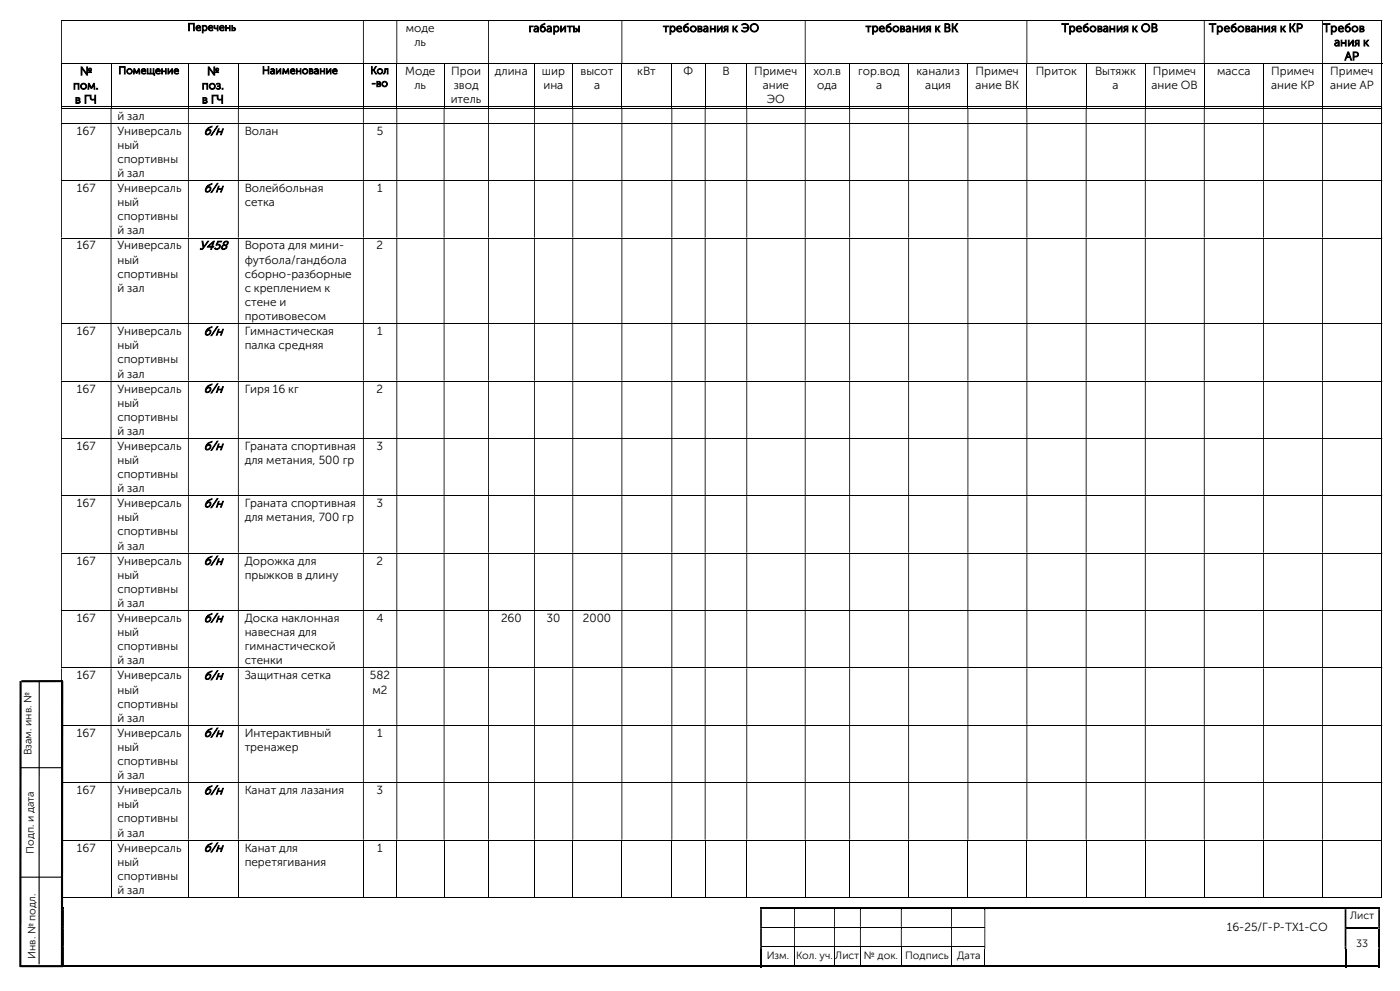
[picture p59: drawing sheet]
<svg xmlns="http://www.w3.org/2000/svg" width="420mm" height="297mm" viewBox="0 0 420 297" stroke-linecap="round" stroke-linejoin="round" font-family="sans-serif">
<defs><g id="words">
<g font-size="3.7">
<text x="61.1" y="40.4">б/н</text>
<text x="61.1" y="57.6">б/н</text>
<text x="59.7" y="74.8">У458</text>
<text x="61.1" y="100.5">б/н</text>
<text x="61.1" y="117.6">б/н</text>
<text x="61.1" y="134.8">б/н</text>
<text x="61.1" y="152">б/н</text>
<text x="61.1" y="169.2">б/н</text>
<text x="61.1" y="186.4">б/н</text>
<text x="61.1" y="203.6">б/н</text>
<text x="61.1" y="220.8">б/н</text>
<text x="61.1" y="238">б/н</text>
<text x="61.1" y="255.2">б/н</text>
</g>
<g font-size="3.5">
<text x="121.8" y="9.6">моде</text>
<text x="158.6" y="9.6">габариты</text>
<text x="198.9" y="9.6">требования к ЭО</text>
<text x="259.7" y="9.6">требования к ВК</text>
<text x="318.5" y="9.6">Требования к ОВ</text>
<text x="362.7" y="9.6">Требования к КР</text>
<text x="396.9" y="9.6">Требов</text>
<text x="124.3" y="13.8">ль</text>
<text x="400.2" y="13.8">ания к</text>
<text x="24" y="22.5">№</text>
<text x="62.1" y="22.5">№</text>
<text x="121.5" y="22.5">Моде</text>
<text x="135.4" y="22.5">Прои</text>
<text x="148.5" y="22.5">длина</text>
<text x="162.6" y="22.5">шир</text>
<text x="174.2" y="22.5">высот</text>
<text x="191.2" y="22.5">кВт</text>
<text x="205.1" y="22.5">Ф</text>
<text x="216.7" y="22.5">В</text>
<text x="226.2" y="22.5">Примеч</text>
<text x="244" y="22.5">хол.в</text>
<text x="257.4" y="22.5">гор.вод</text>
<text x="275" y="22.5">канализ</text>
<text x="292.7" y="22.5">Примеч</text>
<text x="310.7" y="22.5">Приток</text>
<text x="328.5" y="22.5">Вытяжк</text>
<text x="345.9" y="22.5">Примеч</text>
<text x="365.1" y="22.5">масса</text>
<text x="381.3" y="22.5">Примеч</text>
<text x="399.1" y="22.5">Примеч</text>
<text x="403.4" y="18">АР</text>
<text x="21.9" y="26.8">пом.</text>
<text x="60.5" y="26.8">поз.</text>
<text x="124.3" y="26.8">ль</text>
<text x="136.1" y="26.8">звод</text>
<text x="163" y="26.8">ина</text>
<text x="178.2" y="26.8">а</text>
<text x="228.8" y="26.8">ание</text>
<text x="245.2" y="26.8">ода</text>
<text x="262.8" y="26.8">а</text>
<text x="277.6" y="26.8">ация</text>
<text x="292.7" y="26.8">ание ВК</text>
<text x="333.8" y="26.8">а</text>
<text x="345.4" y="26.8">ание ОВ</text>
<text x="381.3" y="26.8">ание КР</text>
<text x="399" y="26.8">ание АР</text>
<text x="22.5" y="31">в ГЧ</text>
<text x="35.2" y="35.9">й зал</text>
<text x="60.6" y="31">в ГЧ</text>
<text x="135.2" y="31">итель</text>
<text x="230" y="31">ЭО</text>
<text x="23.1" y="40.4">167</text>
<text x="35.2" y="40.4">Универсаль</text>
<text x="73.4" y="40.4">Волан</text>
<text x="113" y="40.4">5</text>
<text x="35.2" y="44.6">ный</text>
<text x="35.2" y="48.9">спортивны</text>
<text x="35.2" y="53.1">й зал</text>
<text x="23.1" y="57.6">167</text>
<text x="35.2" y="57.6">Универсаль</text>
<text x="73.4" y="57.6">Волейбольная</text>
<text x="113.2" y="57.6">1</text>
<text x="35.2" y="61.8">ный</text>
<text x="73.4" y="61.8">сетка</text>
<text x="35.2" y="66">спортивны</text>
<text x="35.2" y="70.3">й зал</text>
<text x="23.1" y="74.8">167</text>
<text x="35.2" y="74.8">Универсаль</text>
<text x="73.4" y="74.8">Ворота для мини-</text>
<text x="113" y="74.8">2</text>
<text x="35.2" y="79">ный</text>
<text x="35.2" y="83.2">спортивны</text>
<text x="73.4" y="79">футбола/гандбола</text>
<text x="73.4" y="83.2">сборно-разборные</text>
<text x="35.2" y="87.5">й зал</text>
<text x="73.4" y="87.5">с креплением к</text>
<text x="73.4" y="91.7">стене и</text>
<text x="73.4" y="95.9">противовесом</text>
<text x="23.1" y="100.5">167</text>
<text x="35.2" y="100.5">Универсаль</text>
<text x="73.4" y="100.5">Гимнастическая</text>
<text x="113.2" y="100.5">1</text>
<text x="35.2" y="104.7">ный</text>
<text x="73.4" y="104.7">палка средняя</text>
<text x="35.2" y="108.9">спортивны</text>
<text x="35.2" y="113.2">й зал</text>
<text x="23.1" y="117.6">167</text>
<text x="35.2" y="117.6">Универсаль</text>
<text x="73.4" y="117.6">Гиря 16 кг</text>
<text x="113" y="117.6">2</text>
<text x="35.2" y="121.9">ный</text>
<text x="35.2" y="126.1">спортивны</text>
<text x="35.2" y="130.3">й зал</text>
<text x="23.1" y="134.8">167</text>
<text x="35.2" y="134.8">Универсаль</text>
<text x="73.4" y="134.8">Граната спортивная</text>
<text x="113" y="134.8">3</text>
<text x="35.2" y="139.1">ный</text>
<text x="35.2" y="143.3">спортивны</text>
<text x="73.4" y="139.1">для метания, 500 гр</text>
<text x="35.2" y="147.5">й зал</text>
<text x="23.1" y="152">167</text>
<text x="35.2" y="152">Универсаль</text>
<text x="73.4" y="152">Граната спортивная</text>
<text x="113" y="152">3</text>
<text x="35.2" y="156.3">ный</text>
<text x="35.2" y="160.5">спортивны</text>
<text x="73.4" y="156.3">для метания, 700 гр</text>
<text x="35.2" y="164.7">й зал</text>
<text x="23.1" y="169.2">167</text>
<text x="35.2" y="169.2">Универсаль</text>
<text x="35.2" y="173.5">ный</text>
<text x="73.4" y="169.2">Дорожка для</text>
<text x="73.4" y="173.5">прыжков в длину</text>
<text x="113" y="169.2">2</text>
<text x="35.2" y="177.7">спортивны</text>
<text x="35.2" y="181.9">й зал</text>
<text x="23.1" y="186.4">167</text>
<text x="35.2" y="186.4">Универсаль</text>
<text x="35.2" y="190.7">ный</text>
<text x="73.4" y="186.4">Доска наклонная</text>
<text x="73.4" y="190.7">навесная для</text>
<text x="112.9" y="186.4">4</text>
<text x="150.3" y="186.4">260</text>
<text x="163.9" y="186.4">30</text>
<text x="174.9" y="186.4">2000</text>
<text x="35.2" y="194.9">спортивны</text>
<text x="73.4" y="194.9">гимнастической</text>
<text x="23.1" y="203.6">167</text>
<text x="35.2" y="203.6">Универсаль</text>
<text x="35.2" y="199.1">й зал</text>
<text x="73.4" y="199.1">стенки</text>
<text x="73.4" y="203.6">Защитная сетка</text>
<text x="111" y="203.6">582</text>
<text x="35.2" y="207.9">ный</text>
<text x="111.7" y="207.9">м2</text>
<text x="35.2" y="212.1">спортивны</text>
<text x="23.1" y="220.8">167</text>
<text x="35.2" y="220.8">Универсаль</text>
<text x="35.2" y="216.3">й зал</text>
<text x="73.4" y="220.8">Интерактивный</text>
<text x="113.2" y="220.8">1</text>
<text x="35.2" y="225">ный</text>
<text x="73.4" y="225">тренажер</text>
<text x="35.2" y="229.3">спортивны</text>
<text x="35.2" y="233.5">й зал</text>
<text x="23.1" y="238">167</text>
<text x="35.2" y="238">Универсаль</text>
<text x="73.4" y="238">Канат для лазания</text>
<text x="113" y="238">3</text>
<text x="35.2" y="242.3">ный</text>
<text x="35.2" y="246.5">спортивны</text>
<text x="35.2" y="250.7">й зал</text>
<text x="23.1" y="255.2">167</text>
<text x="35.2" y="255.2">Универсаль</text>
<text x="73.4" y="255.2">Канат для</text>
<text x="113.2" y="255.2">1</text>
<text x="35.2" y="259.5">ный</text>
<text x="35.2" y="263.7">спортивны</text>
<text x="73.4" y="259.5">перетягивания</text>
<text x="35.2" y="267.9">й зал</text>
<text x="368" y="279">16-25/Г-Р-ТХ1-СО</text>
</g>
<g font-size="3.2">
<text x="56.3" y="9.2">Перечень</text>
<text x="35.5" y="22.2">Помещение</text>
<text x="78.6" y="22.2">Наименование</text>
<text x="111.1" y="22.2">Кол</text>
<text x="111.4" y="26">-во</text>
<text x="9.5" y="226.4" transform="rotate(-90 9.5 226.4)">Взам. инв. №</text>
<text x="10.2" y="255.9" transform="rotate(-90 10.2 255.9)">Подп. и дата</text>
<text x="405" y="275.5">Лист</text>
<text x="10.6" y="287.4" transform="rotate(-90 10.6 287.4)">Инв. № подл.</text>
<text x="230" y="287.4">Изм.</text>
<text x="238.8" y="287.4">Кол. уч.</text>
<text x="250.6" y="287.4">Лист</text>
<text x="259.2" y="287.4">№ док.</text>
<text x="271.6" y="287.4">Подпись</text>
<text x="287.1" y="287.4">Дата</text>
<text x="406.9" y="283.8">33</text>
</g>
</g></defs>
<g fill="none" stroke="#000" stroke-width=".3">
<path d="M18.3 6.1h396.1M18.3 19.1h396.4M18.5 19.2v13M33.3 19.2v13M56.5 19.2v13M71.5 19.2v13M109 19.2v13M119 19.2v13M133.2 19.2v13M146.6 19.2v13M160.3 19.2v13M171.8 19.2v13"/>
<path d="M186.6 19.2v13M201.5 19.2v13M211.5 19.2v13M224 19.2v13M241.6 19.2v13M254.9 19.2v13M272.6 19.2v13M290.4 19.2v13M308.1 19.2v13M325.8 19.2v13M343.6 19.2v13M361.3 19.2v13"/>
<path d="M379.1 19.2v13M396.7 19.2v13M414.5 6.3v12.7M414.5 19.2v13M18.3 32h14.9M18.3 32.4h396.1M18.3 37h396.1M33.4 32h23M56.6 32h14.8M71.6 32h37.3M109.1 32h9.8M119.2 32h13.9"/>
<path d="M133.3 32h13.1M146.7 32h13.5M160.4 32h11.3M172 32h14.4M186.7 32h14.7M201.7 32h9.7M211.7 32h12.2M224.2 32h17.2M241.7 32h13.1M255 32h17.5M272.7 32h17.5M290.5 32h17.4"/>
<path d="M308.2 32h17.5M326 32h17.5M343.7 32h17.4M361.4 32h17.5M379.2 32h17.4M396.9 32h17.5M414.5 32.6v4.2M414.5 37.1v16.9M18.3 54.1h396.1M414.5 54.3v16.9M18.3 71.3h396.1M414.5 71.5v25.4"/>
<path d="M18.3 97h396.1M414.5 97.1v17M18.3 114.2h396.1M414.5 114.3v17M18.3 131.4h396.1M414.5 131.5v17M18.3 148.6h396.1M414.5 148.7v17M18.3 165.8h396.1M414.5 165.9v17M18.3 183h396.1M414.5 183.1v17"/>
<path d="M18.3 200.2h396.1M18.3 217.4h396.1M414.5 200.3v17M414.5 217.5v16.9M18.3 234.6h396.1M414.5 234.7v17M18.3 251.8h396.1M18.5 251.9v17.2M33.3 251.9v17.2M56.5 251.9v17.2M71.5 251.9v17.2M109 251.9v17.2"/>
<path d="M119 251.9v17.2M133.2 251.9v17.2M146.6 251.9v17.2M160.3 251.9v17.2M171.8 251.9v17.2M186.6 251.9v17.2M201.5 251.9v17.2M211.5 251.9v17.2M224 251.9v17.2M241.6 251.9v17.2M254.9 251.9v17.2M272.6 251.9v17.2"/>
<path d="M290.4 251.9v17.2M308.1 251.9v17.2M325.8 251.9v17.2M343.6 251.9v17.2M361.3 251.9v17.2M379.1 251.9v17.2M396.7 251.9v17.2M414.5 251.9v17.2M18.3 269h14.9M33.4 269h23M56.6 269h14.8M71.6 269h37.3"/>
<path d="M109.1 269h9.8M119.2 269h13.9M133.3 269h13.1M146.7 269h13.5M160.4 269h11.3M172 269h14.4M186.7 269h14.7M201.7 269h9.7M211.7 269h12.2M224.2 269h17.2M228.6 277.9h9.6M238.5 277.9h11.7"/>
<path d="M241.7 269h13.1M250.5 277.9h7.5M255 269h17.5M258.2 277.9h12.1M270.5 277.9h14.8M272.7 269h17.5M285.6 277.9h9.7M290.5 269h17.4M308.2 269h17.5M326 269h17.5M343.7 269h17.4M361.4 269h17.5"/>
<path d="M379.2 269h17.4M396.9 269h17.5M228.6 283.8h9.6M238.3 284.4v5M238.5 283.8h11.7M250.4 284.4v5M250.5 283.8h7.5M258.1 284.4v5M258.2 283.8h12.1M270.4 284.4v5M270.5 283.8h14.8M285.5 284.4v5"/>
<path d="M285.6 283.8h9.7M295.4 284.4v5"/>
</g>
<g fill="#000">
<path d="M414.4 6h.3v.3h-.3zM18.3 6.3h.3v12.7h-.3zM108.9 6.3h.2v12.7h-.2zM118.9 6.3h.3v12.7h-.3zM146.4 6.3h.3v12.7h-.3zM186.4 6.3h.3v12.7h-.3zM241.4 6.3h.3v12.7h-.3zM307.9 6.3h.3v12.7h-.3zM361.1 6.3h.3v12.7h-.3zM396.6 6.3h.3v12.7h-.3z" fill-rule="evenodd"/>
<path d="M414.4 32.3h.3v.3h-.3zM18.3 32.6h.3v4.2h-.3zM33.2 32.6h.2v4.2h-.2zM56.4 32.6h.2v4.2h-.2zM71.4 32.6h.2v4.2h-.2zM108.9 32.6h.2v4.2h-.2zM118.9 32.6h.3v4.2h-.3zM133.1 32.6h.2v4.2h-.2zM146.4 32.6h.3v4.2h-.3zM160.2 32.6h.2v4.2h-.2zM171.7 32.6h.3v4.2h-.3zM186.4 32.6h.3v4.2h-.3zM201.4 32.6h.3v4.2h-.3zM211.4 32.6h.3v4.2h-.3zM223.9 32.6h.3v4.2h-.3zM241.4 32.6h.3v4.2h-.3zM254.8 32.6h.2v4.2h-.2zM272.5 32.6h.2v4.2h-.2zM290.2 32.6h.3v4.2h-.3zM307.9 32.6h.3v4.2h-.3zM325.7 32.6h.3v4.2h-.3zM343.5 32.6h.2v4.2h-.2zM361.1 32.6h.3v4.2h-.3zM378.9 32.6h.3v4.2h-.3zM396.6 32.6h.3v4.2h-.3z" fill-rule="evenodd"/>
<path d="M414.4 36.8h.3v.3h-.3zM18.3 37.1h.3v16.9h-.3zM33.2 37.1h.2v16.9h-.2zM56.4 37.1h.2v16.9h-.2zM71.4 37.1h.2v16.9h-.2zM108.9 37.1h.2v16.9h-.2zM118.9 37.1h.3v16.9h-.3zM133.1 37.1h.2v16.9h-.2zM146.4 37.1h.3v16.9h-.3zM160.2 37.1h.2v16.9h-.2zM171.7 37.1h.3v16.9h-.3zM186.4 37.1h.3v16.9h-.3zM201.4 37.1h.3v16.9h-.3zM211.4 37.1h.3v16.9h-.3zM223.9 37.1h.3v16.9h-.3zM241.4 37.1h.3v16.9h-.3zM254.8 37.1h.2v16.9h-.2zM272.5 37.1h.2v16.9h-.2zM290.2 37.1h.3v16.9h-.3zM307.9 37.1h.3v16.9h-.3zM325.7 37.1h.3v16.9h-.3zM343.5 37.1h.2v16.9h-.2zM361.1 37.1h.3v16.9h-.3zM378.9 37.1h.3v16.9h-.3zM396.6 37.1h.3v16.9h-.3z" fill-rule="evenodd"/>
<path d="M414.4 54h.3v.3h-.3zM18.3 54.3h.3v16.9h-.3zM33.2 54.3h.2v16.9h-.2zM56.4 54.3h.2v16.9h-.2zM71.4 54.3h.2v16.9h-.2zM108.9 54.3h.2v16.9h-.2zM118.9 54.3h.3v16.9h-.3zM133.1 54.3h.2v16.9h-.2zM146.4 54.3h.3v16.9h-.3zM160.2 54.3h.2v16.9h-.2zM171.7 54.3h.3v16.9h-.3zM186.4 54.3h.3v16.9h-.3zM201.4 54.3h.3v16.9h-.3zM211.4 54.3h.3v16.9h-.3zM223.9 54.3h.3v16.9h-.3zM241.4 54.3h.3v16.9h-.3zM254.8 54.3h.2v16.9h-.2zM272.5 54.3h.2v16.9h-.2zM290.2 54.3h.3v16.9h-.3zM307.9 54.3h.3v16.9h-.3zM325.7 54.3h.3v16.9h-.3zM343.5 54.3h.2v16.9h-.2zM361.1 54.3h.3v16.9h-.3zM378.9 54.3h.3v16.9h-.3zM396.6 54.3h.3v16.9h-.3z" fill-rule="evenodd"/>
<path d="M414.4 71.2h.3v.3h-.3zM18.3 71.5h.3v25.4h-.3zM33.2 71.5h.2v25.4h-.2zM56.4 71.5h.2v25.4h-.2zM71.4 71.5h.2v25.4h-.2zM108.9 71.5h.2v25.4h-.2zM118.9 71.5h.3v25.4h-.3zM133.1 71.5h.2v25.4h-.2zM146.4 71.5h.3v25.4h-.3zM160.2 71.5h.2v25.4h-.2zM171.7 71.5h.3v25.4h-.3zM186.4 71.5h.3v25.4h-.3zM201.4 71.5h.3v25.4h-.3zM211.4 71.5h.3v25.4h-.3zM223.9 71.5h.3v25.4h-.3zM241.4 71.5h.3v25.4h-.3zM254.8 71.5h.2v25.4h-.2zM272.5 71.5h.2v25.4h-.2zM290.2 71.5h.3v25.4h-.3zM307.9 71.5h.3v25.4h-.3zM325.7 71.5h.3v25.4h-.3zM343.5 71.5h.2v25.4h-.2zM361.1 71.5h.3v25.4h-.3zM378.9 71.5h.3v25.4h-.3zM396.6 71.5h.3v25.4h-.3z" fill-rule="evenodd"/>
<path d="M414.4 96.9h.3v.2h-.3zM18.3 97.1h.3v17h-.3zM33.2 97.1h.2v17h-.2zM56.4 97.1h.2v17h-.2zM71.4 97.1h.2v17h-.2zM108.9 97.1h.2v17h-.2zM118.9 97.1h.3v17h-.3zM133.1 97.1h.2v17h-.2zM146.4 97.1h.3v17h-.3zM160.2 97.1h.2v17h-.2zM171.7 97.1h.3v17h-.3zM186.4 97.1h.3v17h-.3zM201.4 97.1h.3v17h-.3zM211.4 97.1h.3v17h-.3zM223.9 97.1h.3v17h-.3zM241.4 97.1h.3v17h-.3zM254.8 97.1h.2v17h-.2zM272.5 97.1h.2v17h-.2zM290.2 97.1h.3v17h-.3zM307.9 97.1h.3v17h-.3zM325.7 97.1h.3v17h-.3zM343.5 97.1h.2v17h-.2zM361.1 97.1h.3v17h-.3zM378.9 97.1h.3v17h-.3zM396.6 97.1h.3v17h-.3z" fill-rule="evenodd"/>
<path d="M414.4 114.1h.3v.2h-.3zM18.3 114.3h.3v17h-.3zM33.2 114.3h.2v17h-.2zM56.4 114.3h.2v17h-.2zM71.4 114.3h.2v17h-.2zM108.9 114.3h.2v17h-.2zM118.9 114.3h.3v17h-.3zM133.1 114.3h.2v17h-.2zM146.4 114.3h.3v17h-.3zM160.2 114.3h.2v17h-.2zM171.7 114.3h.3v17h-.3zM186.4 114.3h.3v17h-.3zM201.4 114.3h.3v17h-.3zM211.4 114.3h.3v17h-.3zM223.9 114.3h.3v17h-.3zM241.4 114.3h.3v17h-.3zM254.8 114.3h.2v17h-.2zM272.5 114.3h.2v17h-.2zM290.2 114.3h.3v17h-.3zM307.9 114.3h.3v17h-.3zM325.7 114.3h.3v17h-.3zM343.5 114.3h.2v17h-.2zM361.1 114.3h.3v17h-.3zM378.9 114.3h.3v17h-.3zM396.6 114.3h.3v17h-.3z" fill-rule="evenodd"/>
<path d="M414.4 131.3h.3v.2h-.3zM18.3 131.5h.3v17h-.3zM33.2 131.5h.2v17h-.2zM56.4 131.5h.2v17h-.2zM71.4 131.5h.2v17h-.2zM108.9 131.5h.2v17h-.2zM118.9 131.5h.3v17h-.3zM133.1 131.5h.2v17h-.2zM146.4 131.5h.3v17h-.3zM160.2 131.5h.2v17h-.2zM171.7 131.5h.3v17h-.3zM186.4 131.5h.3v17h-.3zM201.4 131.5h.3v17h-.3zM211.4 131.5h.3v17h-.3zM223.9 131.5h.3v17h-.3zM241.4 131.5h.3v17h-.3zM254.8 131.5h.2v17h-.2zM272.5 131.5h.2v17h-.2zM290.2 131.5h.3v17h-.3zM307.9 131.5h.3v17h-.3zM325.7 131.5h.3v17h-.3zM343.5 131.5h.2v17h-.2zM361.1 131.5h.3v17h-.3zM378.9 131.5h.3v17h-.3zM396.6 131.5h.3v17h-.3z" fill-rule="evenodd"/>
<path d="M414.4 148.5h.3v.2h-.3zM18.3 148.7h.3v17h-.3zM33.2 148.7h.2v17h-.2zM56.4 148.7h.2v17h-.2zM71.4 148.7h.2v17h-.2zM108.9 148.7h.2v17h-.2zM118.9 148.7h.3v17h-.3zM133.1 148.7h.2v17h-.2zM146.4 148.7h.3v17h-.3zM160.2 148.7h.2v17h-.2zM171.7 148.7h.3v17h-.3zM186.4 148.7h.3v17h-.3zM201.4 148.7h.3v17h-.3zM211.4 148.7h.3v17h-.3zM223.9 148.7h.3v17h-.3zM241.4 148.7h.3v17h-.3zM254.8 148.7h.2v17h-.2zM272.5 148.7h.2v17h-.2zM290.2 148.7h.3v17h-.3zM307.9 148.7h.3v17h-.3zM325.7 148.7h.3v17h-.3zM343.5 148.7h.2v17h-.2zM361.1 148.7h.3v17h-.3zM378.9 148.7h.3v17h-.3zM396.6 148.7h.3v17h-.3z" fill-rule="evenodd"/>
<path d="M414.4 165.7h.3v.2h-.3zM18.3 165.9h.3v17h-.3zM33.2 165.9h.2v17h-.2zM56.4 165.9h.2v17h-.2zM71.4 165.9h.2v17h-.2zM108.9 165.9h.2v17h-.2zM118.9 165.9h.3v17h-.3zM133.1 165.9h.2v17h-.2zM146.4 165.9h.3v17h-.3zM160.2 165.9h.2v17h-.2zM171.7 165.9h.3v17h-.3zM186.4 165.9h.3v17h-.3zM201.4 165.9h.3v17h-.3zM211.4 165.9h.3v17h-.3zM223.9 165.9h.3v17h-.3zM241.4 165.9h.3v17h-.3zM254.8 165.9h.2v17h-.2zM272.5 165.9h.2v17h-.2zM290.2 165.9h.3v17h-.3zM307.9 165.9h.3v17h-.3zM325.7 165.9h.3v17h-.3zM343.5 165.9h.2v17h-.2zM361.1 165.9h.3v17h-.3zM378.9 165.9h.3v17h-.3zM396.6 165.9h.3v17h-.3z" fill-rule="evenodd"/>
<path d="M414.4 182.9h.3v.2h-.3zM18.3 183.1h.3v17h-.3zM33.2 183.1h.2v17h-.2zM56.4 183.1h.2v17h-.2zM71.4 183.1h.2v17h-.2zM108.9 183.1h.2v17h-.2zM118.9 183.1h.3v17h-.3zM133.1 183.1h.2v17h-.2zM146.4 183.1h.3v17h-.3zM160.2 183.1h.2v17h-.2zM171.7 183.1h.3v17h-.3zM186.4 183.1h.3v17h-.3zM201.4 183.1h.3v17h-.3zM211.4 183.1h.3v17h-.3zM223.9 183.1h.3v17h-.3zM241.4 183.1h.3v17h-.3zM254.8 183.1h.2v17h-.2zM272.5 183.1h.2v17h-.2zM290.2 183.1h.3v17h-.3zM307.9 183.1h.3v17h-.3zM325.7 183.1h.3v17h-.3zM343.5 183.1h.2v17h-.2zM361.1 183.1h.3v17h-.3zM378.9 183.1h.3v17h-.3zM396.6 183.1h.3v17h-.3z" fill-rule="evenodd"/>
<path d="M414.4 200.1h.3v.2h-.3zM18.3 200.3h.3v17h-.3zM33.2 200.3h.2v17h-.2zM56.4 200.3h.2v17h-.2zM71.4 200.3h.2v17h-.2zM108.9 200.3h.2v17h-.2zM118.9 200.3h.3v17h-.3zM133.1 200.3h.2v17h-.2zM146.4 200.3h.3v17h-.3zM160.2 200.3h.2v17h-.2zM171.7 200.3h.3v17h-.3zM186.4 200.3h.3v17h-.3zM201.4 200.3h.3v17h-.3zM211.4 200.3h.3v17h-.3zM223.9 200.3h.3v17h-.3zM241.4 200.3h.3v17h-.3zM254.8 200.3h.2v17h-.2zM272.5 200.3h.2v17h-.2zM290.2 200.3h.3v17h-.3zM307.9 200.3h.3v17h-.3zM325.7 200.3h.3v17h-.3zM343.5 200.3h.2v17h-.2zM361.1 200.3h.3v17h-.3zM378.9 200.3h.3v17h-.3zM396.6 200.3h.3v17h-.3z" fill-rule="evenodd"/>
<path d="M414.4 217.3h.3v.2h-.3zM18.3 217.5h.3v16.9h-.3zM33.2 217.5h.2v16.9h-.2zM56.4 217.5h.2v16.9h-.2zM71.4 217.5h.2v16.9h-.2zM108.9 217.5h.2v16.9h-.2zM118.9 217.5h.3v16.9h-.3zM133.1 217.5h.2v16.9h-.2zM146.4 217.5h.3v16.9h-.3zM160.2 217.5h.2v16.9h-.2zM171.7 217.5h.3v16.9h-.3zM186.4 217.5h.3v16.9h-.3zM201.4 217.5h.3v16.9h-.3zM211.4 217.5h.3v16.9h-.3zM223.9 217.5h.3v16.9h-.3zM241.4 217.5h.3v16.9h-.3zM254.8 217.5h.2v16.9h-.2zM272.5 217.5h.2v16.9h-.2zM290.2 217.5h.3v16.9h-.3zM307.9 217.5h.3v16.9h-.3zM325.7 217.5h.3v16.9h-.3zM343.5 217.5h.2v16.9h-.2zM361.1 217.5h.3v16.9h-.3zM378.9 217.5h.3v16.9h-.3zM396.6 217.5h.3v16.9h-.3z" fill-rule="evenodd"/>
<path d="M414.4 234.4h.3v.3h-.3zM18.3 234.7h.3v17h-.3zM33.2 234.7h.2v17h-.2zM56.4 234.7h.2v17h-.2zM71.4 234.7h.2v17h-.2zM108.9 234.7h.2v17h-.2zM118.9 234.7h.3v17h-.3zM133.1 234.7h.2v17h-.2zM146.4 234.7h.3v17h-.3zM160.2 234.7h.2v17h-.2zM171.7 234.7h.3v17h-.3zM186.4 234.7h.3v17h-.3zM201.4 234.7h.3v17h-.3zM211.4 234.7h.3v17h-.3zM223.9 234.7h.3v17h-.3zM241.4 234.7h.3v17h-.3zM254.8 234.7h.2v17h-.2zM272.5 234.7h.2v17h-.2zM290.2 234.7h.3v17h-.3zM307.9 234.7h.3v17h-.3zM325.7 234.7h.3v17h-.3zM343.5 234.7h.2v17h-.2zM361.1 234.7h.3v17h-.3zM378.9 234.7h.3v17h-.3zM396.6 234.7h.3v17h-.3z" fill-rule="evenodd"/>
<path d="M18.8 272.5h.4v5.3h-.4zM228 272.5h.6v5.3h-.6zM238.2 272.5h.3v5.3h-.3zM250.2 272.5h.3v5.3h-.3zM258 272.5h.2v5.3h-.2zM270.3 272.5h.2v5.3h-.2zM285.3 272.5h.3v5.3h-.3zM295.3 272.5h.3v5.3h-.3zM403.4 272.5h.5v5.3h-.5zM413.5 272.5h.5v5.3h-.5z" fill-rule="evenodd"/>
<path d="M18.8 277.8h.4v.5h-.4zM228 277.8h.6v.5h-.6z" fill-rule="evenodd"/>
<path d="M228 271.9h.6v.6h-.6z" fill-rule="evenodd"/>
<path d="M238.2 271.9h12v.6h-12z" fill-rule="evenodd"/>
<path d="M250.2 271.9h7.8v.6h-7.8z" fill-rule="evenodd"/>
<path d="M258 271.9h12.3v.6h-12.3z" fill-rule="evenodd"/>
<path d="M270.3 271.9h15v.6h-15z" fill-rule="evenodd"/>
<path d="M285.3 271.9h10v.6h-10z" fill-rule="evenodd"/>
<path d="M295.3 271.9h108.1v.6h-108.1z" fill-rule="evenodd"/>
<path d="M295.3 277.8h.3v.5h-.3zM403.4 277.8h.5v.5h-.5z" fill-rule="evenodd"/>
<path d="M403.4 271.9h.5v.6h-.5z" fill-rule="evenodd"/>
<path d="M413.5 271.9h.5v.6h-.5z" fill-rule="evenodd"/>
<path d="M413.5 277.8h.5v.5h-.5zM18.8 278.3h.4v5.3h-.4zM228 278.3h.6v5.3h-.6zM238.2 278.3h.3v5.3h-.3zM250.2 278.3h.3v5.3h-.3zM258 278.3h.2v5.3h-.2zM270.3 278.3h.2v5.3h-.2zM285.3 278.3h.3v5.3h-.3zM295.3 278.3h.3v5.3h-.3zM403.4 278.3h.5v5.3h-.5z" fill-rule="evenodd"/>
<path d="M18.8 283.6h.4v.8h-.4zM228 283.6h.6v.8h-.6z" fill-rule="evenodd"/>
<path d="M228 284.4h.6v5.5h-.6z" fill-rule="evenodd"/>
<path d="M238.2 289.4h12v.5h-12z" fill-rule="evenodd"/>
<path d="M250.2 289.4h7.8v.5h-7.8z" fill-rule="evenodd"/>
<path d="M258 289.4h12.3v.5h-12.3z" fill-rule="evenodd"/>
<path d="M270.3 289.4h15v.5h-15z" fill-rule="evenodd"/>
<path d="M285.3 289.4h10v.5h-10z" fill-rule="evenodd"/>
<path d="M295.3 283.6h.3v.8h-.3zM403.4 283.6h.5v.8h-.5zM413.5 283.6h.5v.8h-.5zM18.8 284.4h.4v5h-.4z" fill-rule="evenodd"/>
<path d="M295.3 289.4h108.1v.5h-108.1z" fill-rule="evenodd"/>
<path d="M403.4 284.4h.5v5.5h-.5z" fill-rule="evenodd"/>
<path d="M413.5 284.4h.5v5.5h-.5z" fill-rule="evenodd"/>
</g>
<g fill="#000">
<path d="M414.4 31.9h.3v.3h-.3zM414.4 251.7h.3v.2h-.3zM18.8 271.9h.4v.6h-.4zM228.6 271.9h9.6v.6h-9.6zM238.2 272.5h.3zM238.2 277.8h.3v.5h-.3zM250.2 272.5h.3zM250.2 277.8h.3v.5h-.3zM258 272.5h.2zM258 277.8h.2v.5h-.2zM270.3 272.5h.2zM270.3 277.8h.2v.5h-.2z"/>
<path d="M285.3 272.5h.3zM285.3 277.8h.3v.5h-.3zM295.3 272.5h.3zM403.9 271.9h9.6v.6h-9.6zM403.9 277.8h9.6v.5h-9.6zM413.5 278.3h.5v5.3h-.5zM414.4 268.9h.3v.2h-.3zM18.8 289.4h209.2v.5h-209.2zM228.6 289.4h9.6v.5h-9.6zM238.2 283.6h.3v.8h-.3zM250.2 283.6h.3v.8h-.3zM258 283.6h.2v.8h-.2z"/>
<path d="M270.3 283.6h.2v.8h-.2zM285.3 283.6h.3v.8h-.3zM403.9 289.4h9.6v.5h-9.6zM413.5 289.4h.5v.5h-.5z"/>
</g>
<path d="M6.2 204.1l-.1 85.7M18.7 204.1l-.1 85.7M18.9 204.1l-12.5 .1M6.1 289.6h12.8" fill="none" stroke="#000" stroke-width=".64" stroke-linecap="butt"/>
<path d="M11.8 204.1l-.1 84.9M6 230.1h12.6M6 262.9h12.4" fill="none" stroke="#000" stroke-width=".34"/>
<use href="#words"/>
</svg>
